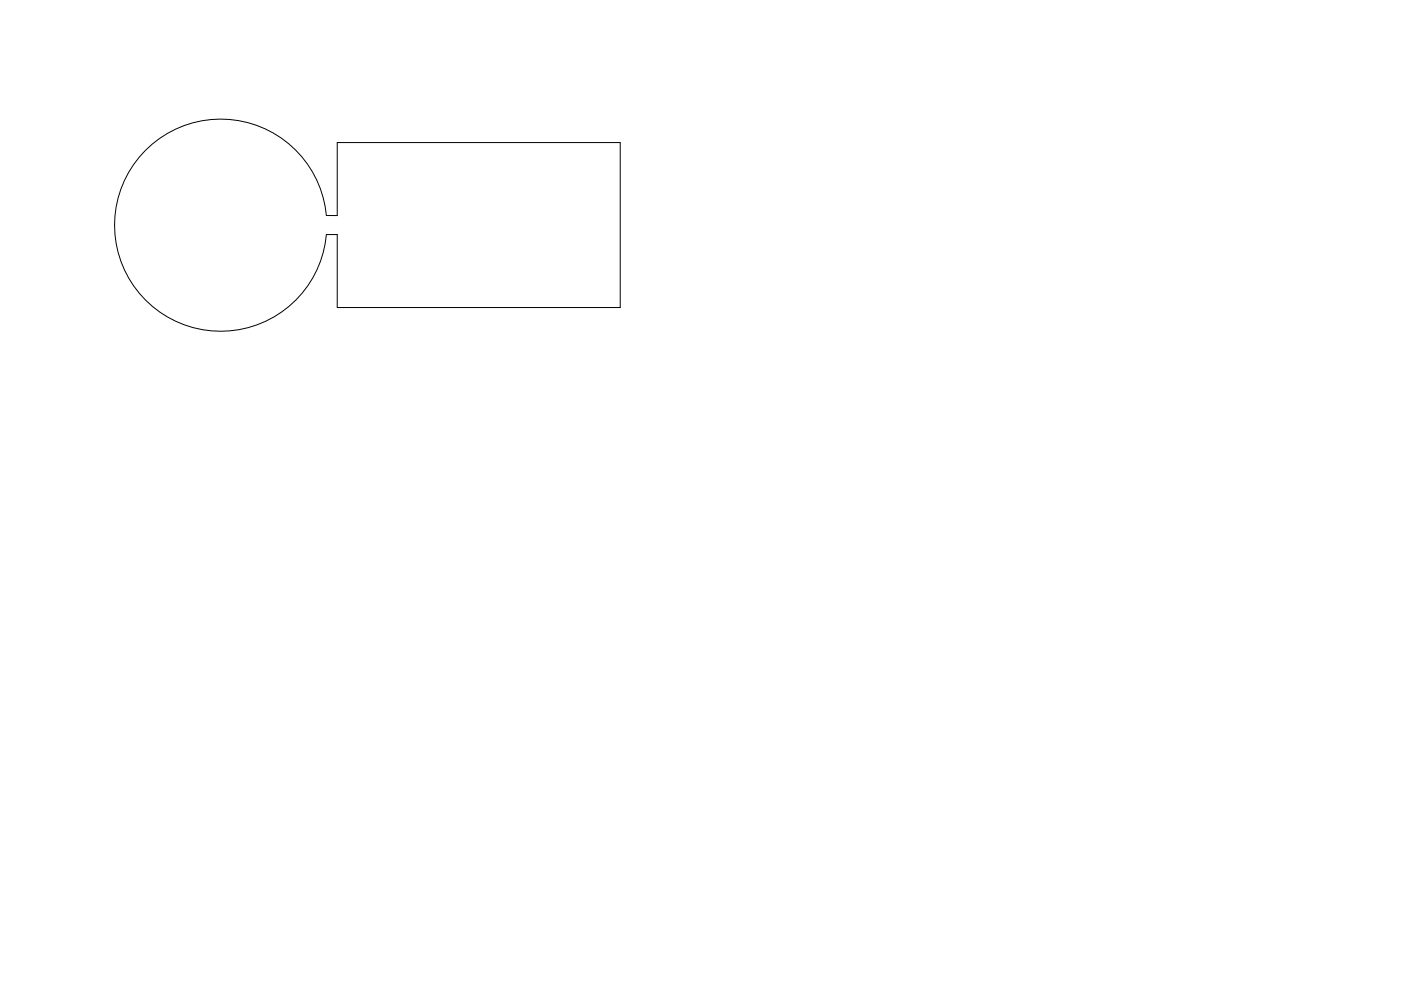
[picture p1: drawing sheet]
<svg xmlns="http://www.w3.org/2000/svg" width="297mm" height="210mm" viewBox="0 0 297 210" stroke-linecap="round" stroke-linejoin="round" font-family="sans-serif">
<path d="M30.8 31.9a22.5 22.5 0 0 1 23.6-5.3 22.5 22.5 0 0 1 14.8 19.1h2.3v-15.5h60v35h-60v-15.4h-2.3a22.5 22.5 0 0 1-31.9 18.4 22.5 22.5 0 0 1-6.5-36.3z" fill="none" stroke="#000" stroke-width=".21"/>
</svg>
